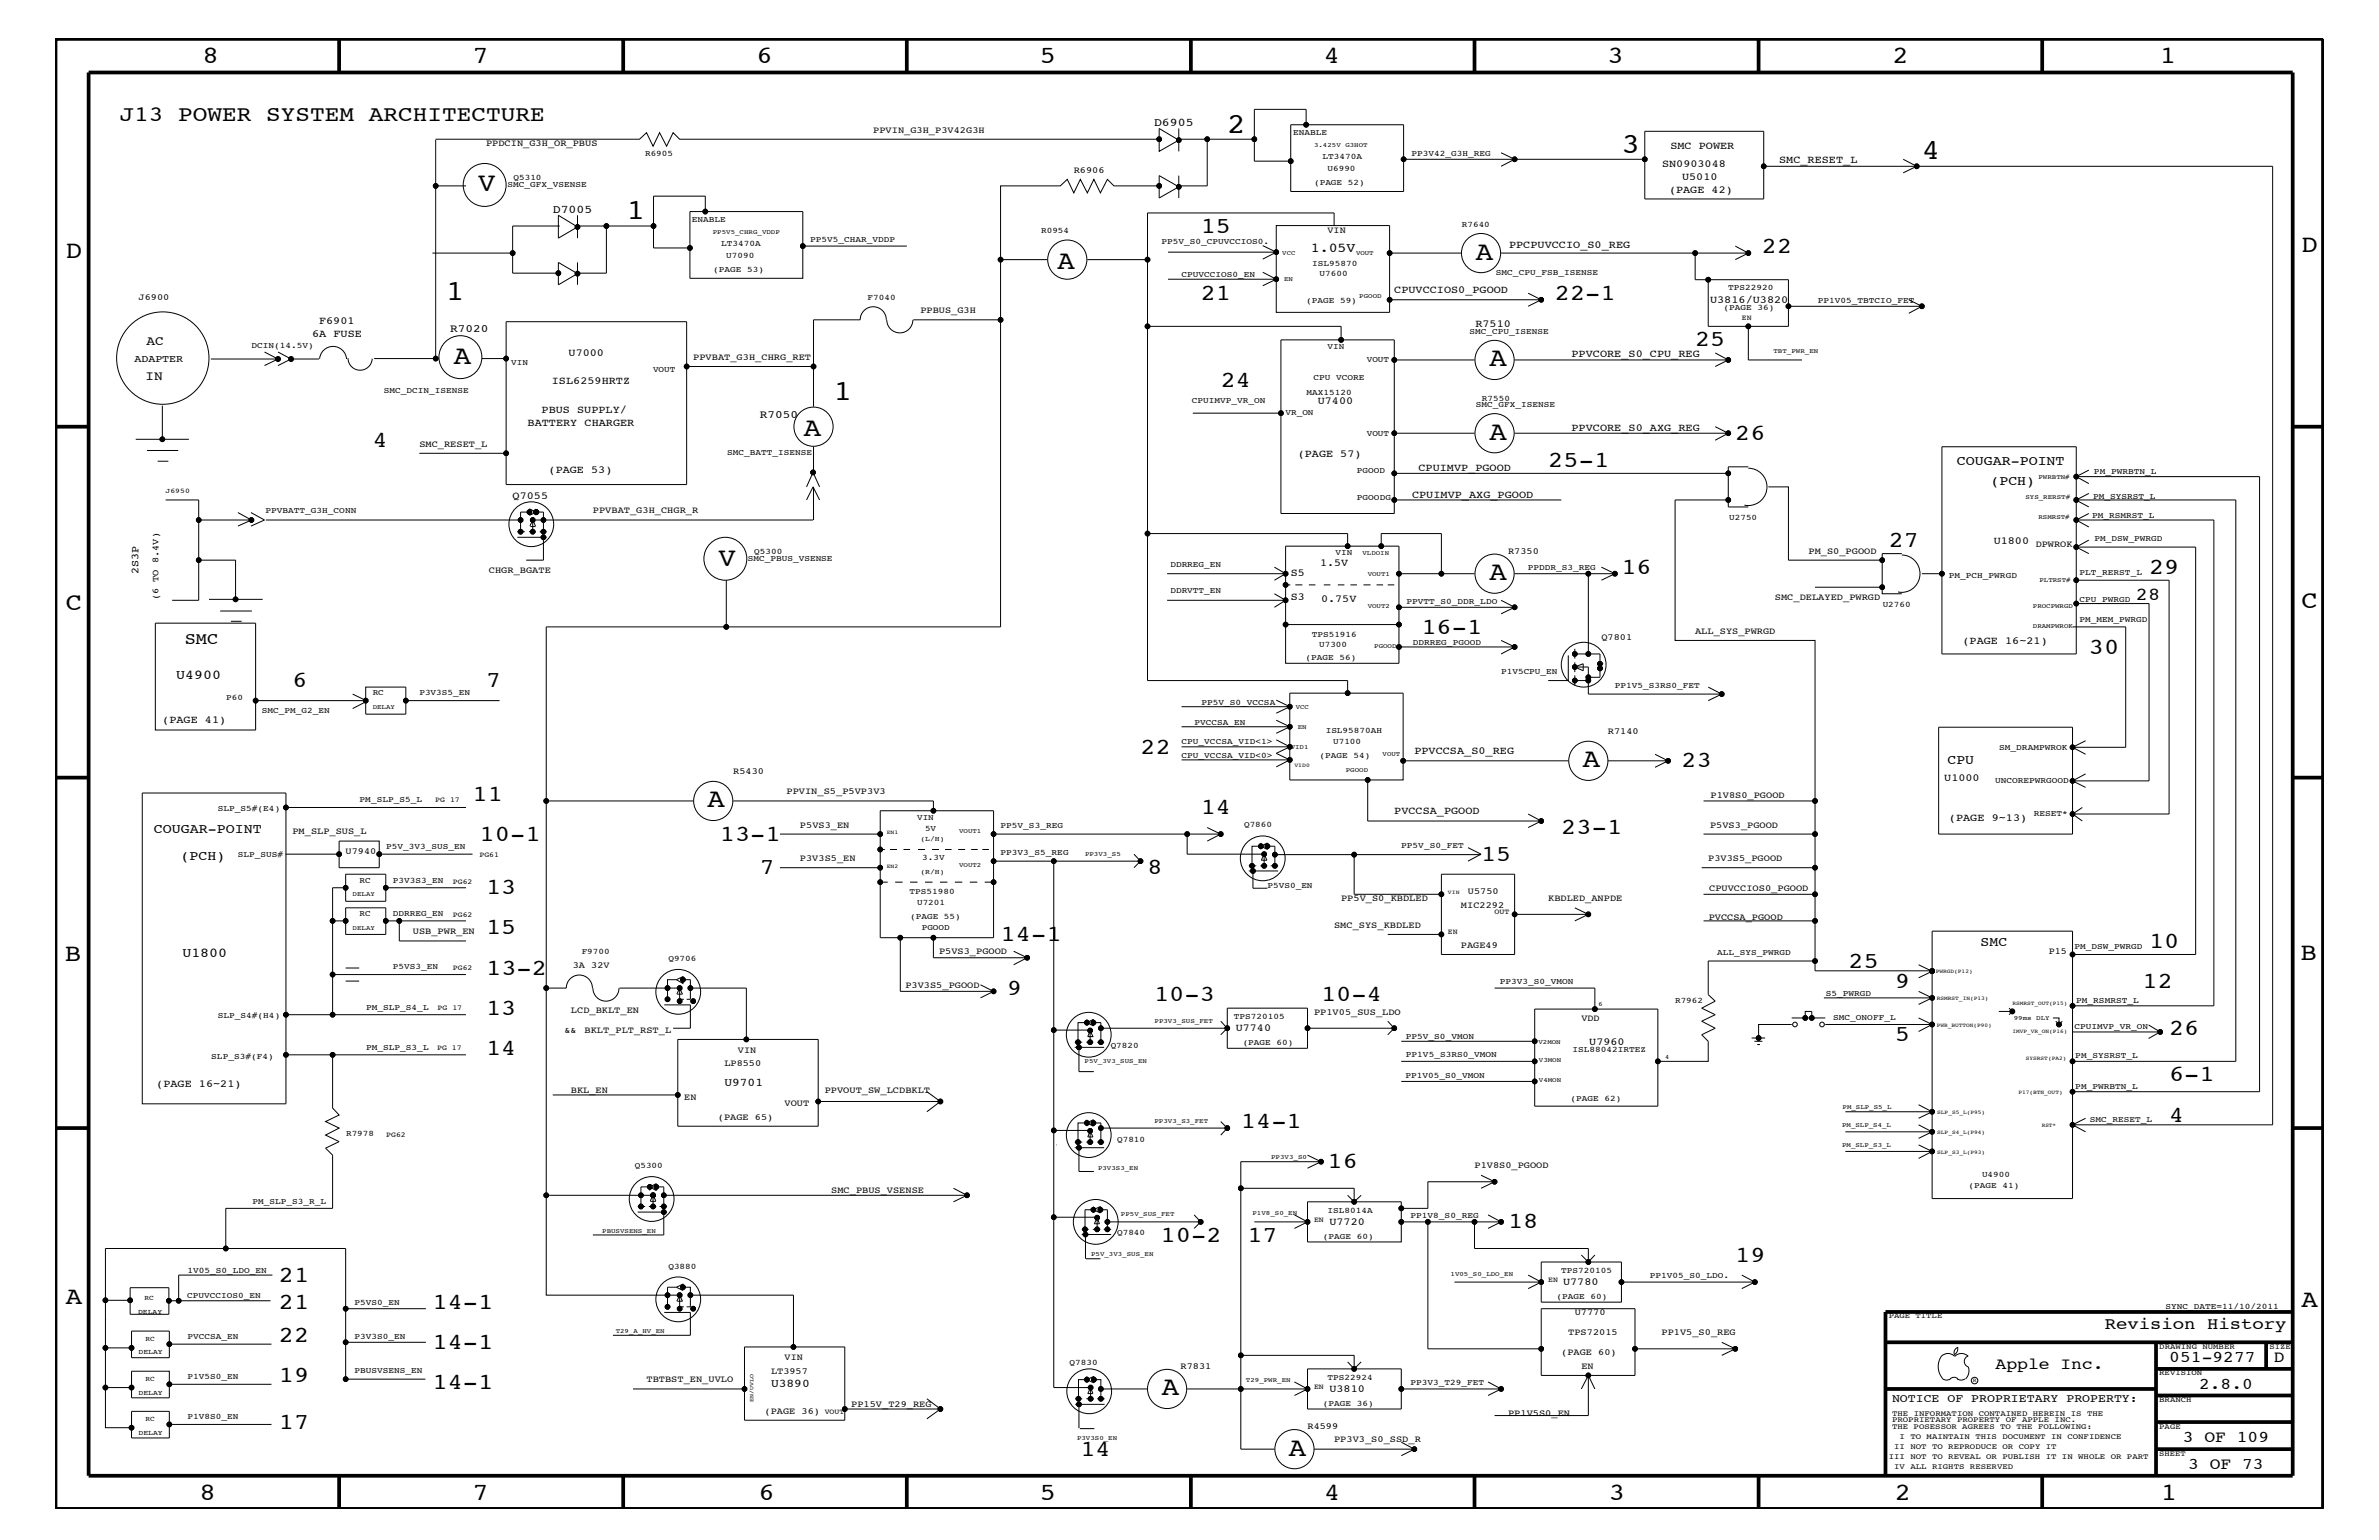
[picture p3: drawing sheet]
<svg xmlns="http://www.w3.org/2000/svg" width="432mm" height="279mm" viewBox="0 0 432 279" stroke-linecap="round" stroke-linejoin="round" font-family="sans-serif">
<defs><g id="words">
<g font-size="5.2">
<text x="222.8" y="24.1">2</text>
<text x="294.3" y="27.7">3</text>
<text x="348.8" y="28.9">4</text>
<text x="113.7" y="39.8">1</text>
<text x="80.9" y="54.4">1</text>
<text x="151.3" y="72.6">1</text>
</g>
<g font-size="4.8">
<text x="86.8" y="34.7">V</text>
<text x="267.9" y="47.1">A</text>
<text x="191.9" y="48.8">A</text>
<text x="82.4" y="66">A</text>
<text x="270.3" y="66.5">A</text>
<text x="145.9" y="79.1">A</text>
<text x="270.3" y="79.9">A</text>
<text x="130.4" y="102.6">V</text>
<text x="270.3" y="105.3">A</text>
<text x="287.3" y="139.2">A</text>
<text x="128.4" y="146.5">A</text>
<text x="210.9" y="253.2">A</text>
<text x="233.9" y="264.1">A</text>
</g>
<g font-size="4.5">
<text x="36.7" y="11.5">8</text>
<text x="85.8" y="11.5">7</text>
<text x="137.3" y="11.5">6</text>
<text x="188.7" y="11.5">5</text>
<text x="240.3" y="11.5">4</text>
<text x="291.8" y="11.5">3</text>
<text x="343.5" y="11.5">2</text>
<text x="392" y="11.5">1</text>
<text x="11.9" y="46.8">D</text>
<text x="417.7" y="45.7">D</text>
<text x="11.9" y="110.6">C</text>
<text x="417.7" y="110.3">C</text>
<text x="11.8" y="174.3">B</text>
<text x="417.6" y="174.2">B</text>
<text x="11.9" y="236.7">A</text>
<text x="417.7" y="237.1">A</text>
<text x="36.2" y="272.1">8</text>
<text x="85.8" y="272.1">7</text>
<text x="137.7" y="272.1">6</text>
<text x="188.7" y="272.1">5</text>
<text x="240.4" y="272.1">4</text>
<text x="292" y="272.1">3</text>
<text x="343.9" y="272.1">2</text>
<text x="392.2" y="272.1">1</text>
</g>
<g font-size="4.1">
<text x="217.9" y="42.3">15</text>
<text x="319.8" y="45.9">22</text>
<text x="217.9" y="54.4">21</text>
<text x="282.2" y="54.4">22-1</text>
<text x="307.7" y="62.9">25</text>
<text x="221.6" y="70.1">24</text>
<text x="67.6" y="81.1">4</text>
<text x="315" y="79.9">26</text>
<text x="281" y="84.7">25-1</text>
<text x="342.8" y="99.3">27</text>
<text x="294.3" y="104.1">16</text>
<text x="390.1" y="104.1">29</text>
<text x="258" y="115">16-1</text>
<text x="379.1" y="118.6">30</text>
<text x="53.1" y="124.7">6</text>
<text x="88.2" y="124.7">7</text>
<text x="207" y="136.8">22</text>
<text x="305.2" y="139.2">23</text>
<text x="85.8" y="145.3">11</text>
<text x="217.9" y="147.7">14</text>
<text x="87" y="152.6">10-1</text>
<text x="130.6" y="152.6">13-1</text>
<text x="283.4" y="151.3">23-1</text>
<text x="137.9" y="158.6">7</text>
<text x="208.3" y="158.6">8</text>
<text x="268.8" y="156.2">15</text>
<text x="88.2" y="162.2">13</text>
<text x="88.2" y="169.5">15</text>
<text x="181.6" y="170.7">14-1</text>
<text x="390.1" y="172">10</text>
<text x="88.2" y="176.8">13-2</text>
<text x="335.5" y="175.6">25</text>
<text x="344" y="179.3">9</text>
<text x="388.9" y="179.3">12</text>
<text x="88.2" y="184.1">13</text>
<text x="182.8" y="180.5">9</text>
<text x="209.5" y="181.6">10-3</text>
<text x="239.8" y="181.6">10-4</text>
<text x="88.2" y="191.4">14</text>
<text x="344" y="188.9">5</text>
<text x="393.7" y="187.7">26</text>
<text x="393.7" y="196.2">6-1</text>
<text x="393.7" y="203.5">4</text>
<text x="225.2" y="204.7">14-1</text>
<text x="241" y="211.9">16</text>
<text x="210.7" y="225.3">10-2</text>
<text x="226.4" y="225.3">17</text>
<text x="273.7" y="222.9">18</text>
<text x="50.6" y="232.6">21</text>
<text x="315" y="229">19</text>
<text x="50.6" y="237.4">21</text>
<text x="78.5" y="237.4">14-1</text>
<text x="50.6" y="243.5">22</text>
<text x="78.5" y="244.7">14-1</text>
<text x="50.6" y="250.7">19</text>
<text x="78.5" y="252">14-1</text>
<text x="50.6" y="259.3">17</text>
<text x="196.1" y="264.1">14</text>
</g>
<text font-size="4" x="21.7" y="21.9">J13 POWER SYSTEM ARCHITECTURE</text>
<text font-size="3.3" x="387.7" y="108.9">28</text>
<g font-size="3">
<text x="33.5" y="116.9">SMC</text>
<text x="382" y="241.1">Revision History</text>
<text x="362.2" y="248.4">Apple Inc.</text>
<text x="393.7" y="247.1">051-9277</text>
<text x="399.2" y="252">2.8.0</text>
<text x="412.7" y="247.1">D</text>
<text x="396.2" y="261.6">3 OF 109</text>
<text x="397.2" y="266.6">3 OF 73</text>
</g>
<g font-size="2.5">
<text x="237.9" y="45.7">1.05V</text>
<text x="355.2" y="84.4">COUGAR-POINT</text>
<text x="361.3" y="88.1">(PCH)</text>
<text x="32" y="123.2">U4900</text>
<text x="353.5" y="138.5">CPU</text>
<text x="27.9" y="151.2">COUGAR-POINT</text>
<text x="32.8" y="156">(PCH)</text>
<text x="33.1" y="173.7">U1800</text>
<text x="359.5" y="171.6">SMC</text>
</g>
<g font-size="2.4">
<text x="26.6" y="62.7">AC</text>
<text x="26.4" y="69">IN</text>
</g>
<g font-size="2.1">
<text x="209.5" y="22.9">D6905</text>
<text x="100.3" y="38.6">D7005</text>
<text x="131.5" y="197">U9701</text>
<text x="140" y="251.6">U3890</text>
<text x="343.4" y="254.4">NOTICE OF PROPRIETARY PROPERTY:</text>
</g>
<g font-size="2">
<text x="81.7" y="60.2">R7020</text>
<text x="137.9" y="75.9">R7050</text>
</g>
<g font-size="1.9">
<text x="303.2" y="27.1">SMC POWER</text>
<text x="322.9" y="29.5">SMC_RESET_L</text>
<text x="301.7" y="30.3">SN0903048</text>
<text x="302.9" y="35.1">(PAGE 42)</text>
<text x="305.3" y="32.7">U5010</text>
<text x="273.9" y="45">PPCPUVCCIO_S0_REG</text>
<text x="253.1" y="53.2">CPUVCCIOS0_PGOOD</text>
<text x="57.9" y="58.7">F6901</text>
<text x="267.8" y="59.3">R7510</text>
<text x="310.4" y="55">U3816/U3820</text>
<text x="24.4" y="65.7">ADAPTER</text>
<text x="56.6" y="61.2">6A FUSE</text>
<text x="103.2" y="64.6">U7000</text>
<text x="285.2" y="64.8">PPVCORE_S0_CPU_REG</text>
<text x="100.2" y="69.6">ISL6259HRTZ</text>
<text x="95.8" y="77.3">BATTERY CHARGER</text>
<text x="98.3" y="75">PBUS SUPPLY/</text>
<text x="239.2" y="73.3">U7400</text>
<text x="235.5" y="83">(PAGE 57)</text>
<text x="285.2" y="78.2">PPVCORE_S0_AXG_REG</text>
<text x="99.6" y="85.9">(PAGE 53)</text>
<text x="257.5" y="85.5">CPUIMVP_PGOOD</text>
<text x="93" y="90.6">Q7055</text>
<text x="256.3" y="90.4">CPUIMVP_AXG_PGOOD</text>
<text x="361.9" y="98.7">U1800</text>
<text x="25.1" y="104.1" transform="rotate(-90 25.1 104.1)">2S3P</text>
<text x="234.3" y="104.4">S5</text>
<text x="239.6" y="102.7">1.5V</text>
<text x="234.3" y="108.9">S3</text>
<text x="239.8" y="109.2">0.75V</text>
<text x="356.2" y="116.8">(PAGE 16~21)</text>
<text x="29.5" y="131.3">(PAGE 41)</text>
<text x="256.7" y="136.8">PPVCCSA_S0_REG</text>
<text x="352.9" y="141.8">U1000</text>
<text x="253.1" y="147.8">PVCCSA_PGOOD</text>
<text x="353.7" y="149">(PAGE 9~13)</text>
<text x="224.3" y="187.1">U7740</text>
<text x="288.5" y="189.7">U7960</text>
<text x="28.4" y="197.1">(PAGE 16~21)</text>
<text x="241.3" y="222.3">U7720</text>
<text x="283.7" y="233.2">U7780</text>
<text x="241.3" y="252.6">U3810</text>
</g>
<g font-size="1.7">
<text x="88.2" y="26.5">PPDCIN_G3H_OR_PBUS</text>
<text x="158.5" y="24.1">PPVIN_G3H_P3V42G3H</text>
<text x="194.9" y="31.4">R6906</text>
<text x="241" y="42.3">VIN</text>
<text x="25.1" y="54.4">J6900</text>
<text x="167" y="56.8">PPBUS_G3H</text>
<text x="125.8" y="65.3">PPVBAT_G3H_CHRG_RET</text>
<text x="76.1" y="81.1">SMC_RESET_L</text>
<text x="107.6" y="93.2">PPVBAT_G3H_CHGR_R</text>
<text x="273.7" y="100.4">R7350</text>
<text x="328.3" y="100.4">PM_S0_PGOOD</text>
<text x="369.5" y="99.3">DPWROK</text>
<text x="88.7" y="104">CHGR_BGATE</text>
<text x="28.8" y="108.9" transform="rotate(-90 28.8 108.9)">(6 TO 8.4V)</text>
<text x="322.2" y="108.9">SMC_DELAYED_PWRGD</text>
<text x="290.7" y="116.2">Q7801</text>
<text x="307.7" y="115">ALL_SYS_PWRGD</text>
<text x="291.8" y="133.2">R7140</text>
<text x="133.1" y="140.4">R5430</text>
<text x="142.7" y="144">PPVIN_S5_P5VP3V3</text>
<text x="310.5" y="144.7">P1V8S0_PGOOD</text>
<text x="53.1" y="151.3">PM_SLP_SUS_L</text>
<text x="62.7" y="155">U7940</text>
<text x="145.2" y="150.1">P5VS3_EN</text>
<text x="310.4" y="150.2">P5VS3_PGOOD</text>
<text x="145.2" y="156.2">P3V3S5_EN</text>
<text x="310" y="156.2">P3V3S5_PGOOD</text>
<text x="310.2" y="161.7">CPUVCCIOS0_PGOOD</text>
<text x="243.4" y="163.5">PP5V_S0_KBDLED</text>
<text x="265.2" y="164.7">MIC2292</text>
<text x="266.4" y="162.2">U5750</text>
<text x="281" y="163.5">KBDLED_ANPDE</text>
<text x="310.1" y="166.9">PVCCSA_PGOOD</text>
<text x="74.9" y="169.5">USB_PWR_EN</text>
<text x="170.4" y="173.1">P5VS3_PGOOD</text>
<text x="242.1" y="168.3">SMC_SYS_KBDLED</text>
<text x="265.2" y="172">PAGE49</text>
<text x="371.9" y="173.2">P15</text>
<text x="104" y="175.6">3A 32V</text>
<text x="164.3" y="179.2">P3V3S5_PGOOD</text>
<text x="103.6" y="183.8">LCD_BKLT_EN</text>
<text x="238.5" y="184.1">PP1V05_SUS_LDO</text>
<text x="287" y="185.3">VDD</text>
<text x="102.4" y="187.4">&amp;&amp;</text>
<text x="106.1" y="187.4">BKLT_PLT_RST_L</text>
<text x="133.9" y="191">VIN</text>
<text x="131.5" y="193.4">LP8550</text>
<text x="103.6" y="198.2">BKL_EN</text>
<text x="124.2" y="199.5">EN</text>
<text x="130.3" y="203.1">(PAGE 65)</text>
<text x="142.4" y="200.7">VOUT</text>
<text x="149.7" y="198.2">PPVOUT_SW_LCDBKLT</text>
<text x="267.6" y="211.9">P1V8S0_PGOOD</text>
<text x="150.9" y="216.4">SMC_PBUS_VSENSE</text>
<text x="285.8" y="238.6">U7770</text>
<text x="283.4" y="245.9">(PAGE 60)</text>
<text x="284.7" y="242.3">TPS72015</text>
<text x="301.6" y="242.3">PP1V5_S0_REG</text>
<text x="117.3" y="250.7">TBTBST_EN_UVLO</text>
<text x="140" y="249.2">LT3957</text>
<text x="142.4" y="246.7">VIN</text>
<text x="214.3" y="248.4">R7831</text>
<text x="287" y="248.4">EN</text>
<text x="138.8" y="256.5">(PAGE 36)</text>
<text x="154.5" y="255.2">PP15V_T29_REG</text>
<text x="273.7" y="256.8">PP1V5S0_EN</text>
<text x="237.3" y="259.3">R4599</text>
<text x="242.1" y="261.6">PP3V3_S0_SSD_R</text>
</g>
<g font-size="1.5">
<text x="117.1" y="28.2">R6905</text>
<text x="234.7" y="24.6">ENABLE</text>
<text x="240" y="28.8">LT3470A</text>
<text x="256.2" y="28.2">PP3V42_G3H_REG</text>
<text x="92.1" y="33.9">SMC_GFX_VSENSE</text>
<text x="93.2" y="32.6">Q5310</text>
<text x="238.5" y="33.6">(PAGE 52)</text>
<text x="241" y="31.1">U6990</text>
<text x="125.6" y="40.3">ENABLE</text>
<text x="265.3" y="41.2">R7640</text>
<text x="130.9" y="44.6">LT3470A</text>
<text x="131.8" y="46.8">U7090</text>
<text x="147.1" y="44">PP5V5_CHAR_VDDP</text>
<text x="189" y="42.4">R0954</text>
<text x="210.8" y="44.2">PP5V_S0_CPUVCCIOS0.</text>
<text x="129.5" y="49.3">(PAGE 53)</text>
<text x="214.5" y="50.2">CPUVCCIOS0_EN</text>
<text x="238.2" y="48.2">ISL95870</text>
<text x="239.5" y="50.2">U7600</text>
<text x="271.5" y="49.8">SMC_CPU_FSB_ISENSE</text>
<text x="313.7" y="52.7">TPS22920</text>
<text x="157.5" y="54.5">F7040</text>
<text x="237.1" y="55">(PAGE 59)</text>
<text x="312.8" y="56.2">(PAGE 36)</text>
<text x="329.9" y="54.9">PP1V05_TBTCIO_FET</text>
<text x="45.6" y="63.2">DCIN(14.5V)</text>
<text x="241" y="63.4">VIN</text>
<text x="248.1" y="65.7">VOUT</text>
<text x="266.7" y="60.6">SMC_CPU_ISENSE</text>
<text x="69.7" y="71.2">SMC_DCIN_ISENSE</text>
<text x="92.8" y="66.2">VIN</text>
<text x="118.5" y="67.5">VOUT</text>
<text x="237.2" y="71.7">MAX15120</text>
<text x="238.4" y="68.9">CPU VCORE</text>
<text x="216.3" y="73.1">CPUIMVP_VR_ON</text>
<text x="233.3" y="75.2">VR_ON</text>
<text x="267.9" y="73.9">SMC_GFX_ISENSE</text>
<text x="269" y="72.7">R7550</text>
<text x="132" y="82.5">SMC_BATT_ISENSE</text>
<text x="248.1" y="79.1">VOUT</text>
<text x="246.3" y="85.9">PGOOD</text>
<text x="380.1" y="86">PM_PWRBTN_L</text>
<text x="48.2" y="93.2">PPVBATT_G3H_CONN</text>
<text x="246.3" y="90.7">PGOODG</text>
<text x="313.9" y="94.4">U2750</text>
<text x="379.7" y="94">PM_RSMRST_L</text>
<text x="379.9" y="90.5">PM_SYSRST_L</text>
<text x="135.7" y="101.8">SMC_PBUS_VSENSE</text>
<text x="136.9" y="100.5">Q5300</text>
<text x="242.4" y="100.8">VIN</text>
<text x="380.2" y="98.2">PM_DSW_PWRGD</text>
<text x="212.4" y="107.6">DDRVTT_EN</text>
<text x="212.4" y="102.8">DDRREG_EN</text>
<text x="277.3" y="103.5">PPDDR_S3_REG</text>
<text x="353.7" y="104.9">PM_PCH_PWRGD</text>
<text x="377.4" y="104.3">PLT_RERST_L</text>
<text x="255.3" y="109.7">PPVTT_S0_DDR_LDO</text>
<text x="341.7" y="110.2">U2760</text>
<text x="377.4" y="112.8">PM_MEM_PWRGD</text>
<text x="377.4" y="109.2">CPU_PWRGD</text>
<text x="237" y="119.8">(PAGE 56)</text>
<text x="238.1" y="115.5">TPS51916</text>
<text x="239.4" y="117.4">U7300</text>
<text x="256.5" y="117">DDRREG_PGOOD</text>
<text x="272.5" y="122.4">P1V5CPU_EN</text>
<text x="293.1" y="124.8">PP1V5_S3RS0_FET</text>
<text x="41.1" y="127">P60</text>
<text x="47.5" y="129.4">SMC_PM_G2_EN</text>
<text x="67.6" y="126.2">RC</text>
<text x="76.1" y="126.2">P3V3S5_EN</text>
<text x="216.8" y="131.5">PVCCSA_EN</text>
<text x="218.1" y="127.9">PP5V_S0_VCCSA</text>
<text x="214.5" y="137.5">CPU_VCCSA_VID&lt;0&gt;</text>
<text x="214.5" y="135.1">CPU_VCCSA_VID&lt;1&gt;</text>
<text x="239.5" y="137.4">(PAGE 54)</text>
<text x="240.6" y="133">ISL95870AH</text>
<text x="242" y="135">U7100</text>
<text x="362.9" y="136">SM_DRAMPWROK</text>
<text x="362.1" y="142">UNCOREPWRGOOD</text>
<text x="39.5" y="147.1">SLP_S5#(E4)</text>
<text x="65.3" y="145.6">PM_SLP_S5_L</text>
<text x="166.5" y="148.8">VIN</text>
<text x="369.1" y="148.1">RESET*</text>
<text x="43.2" y="155.6">SLP_SUS#</text>
<text x="70.1" y="154.1">P5V_3V3_SUS_EN</text>
<text x="167.4" y="156">3.3V</text>
<text x="167.9" y="150.7">5V</text>
<text x="181.6" y="155.1">PP3V3_S5_REG</text>
<text x="181.6" y="150.2">PP5V_S3_REG</text>
<text x="225.8" y="150.1">Q7860</text>
<text x="254.3" y="153.9">PP5V_S0_FET</text>
<text x="65.3" y="160.1">RC</text>
<text x="71.3" y="160.1">P3V3S3_EN</text>
<text x="230" y="161.1">P5VS0_EN</text>
<text x="65.3" y="166.2">RC</text>
<text x="71.3" y="166.2">DDRREG_EN</text>
<text x="165.1" y="162.2">TPS51980</text>
<text x="165.2" y="166.7">(PAGE 55)</text>
<text x="166.5" y="164.2">U7201</text>
<text x="105.6" y="173.2">F9700</text>
<text x="167.3" y="168.7">PGOOD</text>
<text x="311.7" y="173.3">ALL_SYS_PWRGD</text>
<text x="376.5" y="172.2">PM_DSW_PWRGD</text>
<text x="71.3" y="175.9">P5VS3_EN</text>
<text x="121.3" y="174.4">Q9706</text>
<text x="272.2" y="178.5">PP3V3_S0_VMON</text>
<text x="39.5" y="184.7">SLP_S4#(H4)</text>
<text x="66.5" y="183.2">PM_SLP_S4_L</text>
<text x="223.9" y="184.9">TPS720105</text>
<text x="304" y="182">R7962</text>
<text x="331.4" y="180.6">S5_PWRGD</text>
<text x="332.7" y="185">SMC_ONOFF_L</text>
<text x="376.9" y="181.9">PM_RSMRST_L</text>
<text x="66.5" y="190.4">PM_SLP_S3_L</text>
<text x="201.6" y="190.2">Q7820</text>
<text x="225.6" y="189.6">(PAGE 60)</text>
<text x="255.2" y="188.6">PP5V_S0_VMON</text>
<text x="255.2" y="191.7">PP1V5_S3RS0_VMON</text>
<text x="285.4" y="190.9">ISL88042IRTEZ</text>
<text x="376.5" y="186.7">CPUIMVP_VR_ON</text>
<text x="376.7" y="191.9">PM_SYSRST_L</text>
<text x="38.4" y="192.1">SLP_S3#(F4)</text>
<text x="255.1" y="195.6">PP1V05_S0_VMON</text>
<text x="376.7" y="197.6">PM_PWRBTN_L</text>
<text x="285.1" y="199.8">(PAGE 62)</text>
<text x="379.3" y="203.5">SMC_RESET_L</text>
<text x="62.8" y="206.2">R7978</text>
<text x="202.8" y="207.1">Q7810</text>
<text x="115.2" y="211.9">Q5300</text>
<text x="357.3" y="215.6">(PAGE 41)</text>
<text x="359.7" y="213.6">U4900</text>
<text x="45.8" y="218.4">PM_SLP_S3_R_L</text>
<text x="241" y="220">ISL8014A</text>
<text x="256" y="220.9">PP1V8_S0_REG</text>
<text x="202.8" y="224.1">Q7840</text>
<text x="240.1" y="224.7">(PAGE 60)</text>
<text x="34" y="231">1V05_S0_LDO_EN</text>
<text x="121.3" y="230.2">Q3880</text>
<text x="283.4" y="230.9">TPS720105</text>
<text x="299.5" y="231.8">PP1V05_S0_LDO.</text>
<text x="34" y="235.6">CPUVCCIOS0_EN</text>
<text x="64.3" y="236.8">P5VS0_EN</text>
<text x="282.5" y="235.7">(PAGE 60)</text>
<text x="393" y="237.4">SYNC_DATE=11/10/2011</text>
<text x="34" y="242.9">PVCCSA_EN</text>
<text x="64.3" y="242.9">P3V3S0_EN</text>
<text x="34" y="250.2">P1V5S0_EN</text>
<text x="64.3" y="249">PBUSVSENS_EN</text>
<text x="194.1" y="247.6">Q7830</text>
<text x="241" y="250.3">TPS22924</text>
<text x="256" y="251.2">PP3V3_T29_FET</text>
<text x="34" y="257.5">P1V8S0_EN</text>
<text x="240.1" y="255">(PAGE 36)</text>
</g>
<g font-size="1.4">
<text x="316.1" y="58">EN</text>
<text x="79" y="145.6">PG 17</text>
<text x="87" y="155.5">PG61</text>
<text x="82.2" y="160.3">PG62</text>
<text x="82.2" y="166.4">PG62</text>
<text x="271.3" y="165.9">OUT</text>
<text x="262.8" y="169.5">EN</text>
<text x="82.2" y="176.1">PG62</text>
<text x="79.4" y="183.2">PG 17</text>
<text x="79.3" y="190.4">PG 17</text>
<text x="70.1" y="206.4">PG62</text>
<text x="238.5" y="221.7">EN</text>
<text x="281" y="232.6">EN</text>
<text x="342.8" y="239.2">PAGE TITLE</text>
<text x="391.9" y="244.7">DRAWING NUMBER</text>
<text x="411.9" y="244.7">SIZE</text>
<text x="238.5" y="252">EN</text>
<text x="391.9" y="249.5">REVISION</text>
<text x="149.7" y="256.5">VOUT</text>
<text x="343.4" y="256.8">THE INFORMATION CONTAINED HEREIN IS THE</text>
<text x="391.9" y="254.4">BRANCH</text>
<text x="343.4" y="258">PROPRIETARY PROPERTY OF APPLE INC.</text>
<text x="343.4" y="259.3">THE POSESSOR AGREES TO THE FOLLOWING:</text>
<text x="343.8" y="262.9">II NOT TO REPRODUCE OR COPY IT</text>
<text x="344.8" y="261.1">I TO MAINTAIN THIS DOCUMENT IN CONFIDENCE</text>
<text x="391.9" y="259.3">PAGE</text>
<text x="342.8" y="264.7">III NOT TO REVEAL OR PUBLISH IT IN WHOLE OR PART</text>
<text x="343.8" y="266.6">IV ALL RIGHTS RESERVED</text>
<text x="391.9" y="264.1">SHEET</text>
</g>
<g font-size="1.3">
<text x="30.1" y="89.5">J6950</text>
<text x="167" y="152.6">(L/H)</text>
<text x="167" y="158.6">(R/H)</text>
<text x="25.1" y="238.4">DELAY</text>
<text x="26.2" y="235.9">RC</text>
<text x="25.1" y="245.7">DELAY</text>
<text x="26.4" y="243.3">RC</text>
<text x="26.4" y="250.6">RC</text>
<text x="25.1" y="253">DELAY</text>
<text x="26.4" y="257.8">RC</text>
<text x="25.1" y="260.3">DELAY</text>
</g>
<g font-size="1.2">
<text x="238.5" y="26.7">3.425V G3HOT</text>
<text x="129.4" y="42.5">PP5V5_CHRG_VDDP</text>
<text x="232.7" y="46.3">VCC</text>
<text x="246.1" y="46.3">VOUT</text>
<text x="233.1" y="51">EN</text>
<text x="246.7" y="54">PGOOD</text>
<text x="321.9" y="64.1">TBT_PWR_EN</text>
<text x="370" y="86.9">PWRBTN#</text>
<text x="367.6" y="90.5">SYS_RERST#</text>
<text x="370" y="94.2">RSMRST#</text>
<text x="247.3" y="100.8">VLDOIN</text>
<text x="248.2" y="104.4">VOUT1</text>
<text x="370.2" y="105.5">PLTRST#</text>
<text x="248.2" y="110.3">VOUT2</text>
<text x="369" y="114">DRAMPWROK</text>
<text x="369" y="110.3">PROCPWRGD</text>
<text x="249.4" y="117.6">PGOOD</text>
<text x="67.6" y="128.6">DELAY</text>
<text x="235.2" y="128.7">VCC</text>
<text x="234.3" y="135.8">VID1</text>
<text x="235.5" y="132.2">EN</text>
<text x="251" y="137.2">VOUT</text>
<text x="244.3" y="140.1">PGOOD</text>
<text x="174.1" y="151.1">VOUT1</text>
<text x="196.9" y="155.2">PP3V3_S5</text>
<text x="174.1" y="157.3">VOUT2</text>
<text x="64" y="162.6">DELAY</text>
<text x="64" y="168.7">DELAY</text>
<text x="209.6" y="185.5">PP3V3_SUS_FET</text>
<text x="290.2" y="182.6">6</text>
<text x="365.5" y="185">99ms DLY</text>
<text x="279.2" y="189.3">V2MON</text>
<text x="196.9" y="192.8">P5V_3V3_SUS_EN</text>
<text x="279.3" y="192.6">V3MON</text>
<text x="279.3" y="196.3">V4MON</text>
<text x="302.3" y="192.2">4</text>
<text x="209.5" y="203.7">PP3V3_S3_FET</text>
<text x="334.4" y="201.2">PM_SLP_S5_L</text>
<text x="334.3" y="208.1">PM_SLP_S3_L</text>
<text x="334.3" y="204.4">PM_SLP_S4_L</text>
<text x="199.3" y="212.2">P3V3S3_EN</text>
<text x="230.7" y="210.3">PP3V3_S0</text>
<text x="203.5" y="220.7">PP5V_SUS_FET</text>
<text x="227.3" y="220.5">P1V8_S0_EN</text>
<text x="109.3" y="223.7">PBUSVSENS_EN</text>
<text x="198" y="228">P5V_3V3_SUS_EN</text>
<text x="263.3" y="231.4">1V05_S0_LDO_EN</text>
<text x="111.8" y="241.9">T29_A_HV_EN</text>
<text x="226.1" y="250.8">T29_PWR_EN</text>
<text x="195.5" y="261.2">P3V3S0_EN</text>
</g>
<g font-size="1">
<text x="234.9" y="139.2">VID0</text>
<text x="161" y="151.3">EN1</text>
<text x="161" y="157.4">EN2</text>
<text x="262.8" y="162.2">VIN</text>
<text x="351.4" y="176.6">PWRGD(P12)</text>
<text x="351.5" y="181.4">RSMRST_IN(P13)</text>
<text x="365.3" y="182.4">RSMRST_OUT(P15)</text>
<text x="351.5" y="186.3">PWR_BUTTON(P90)</text>
<text x="365.3" y="187.5">IMVP_VR_ON(P16)</text>
<text x="367.7" y="192.3">SYSRST(PA2)</text>
<text x="351.6" y="202.1">SLP_S5_L(P95)</text>
<text x="366.4" y="198.4">P17(BTN_OUT)</text>
<text x="351.6" y="209.4">SLP_S3_L(P93)</text>
<text x="351.6" y="205.8">SLP_S4_L(P94)</text>
<text x="370.6" y="204.4">RST*</text>
<text x="358.1" y="250.7">R</text>
<text x="136.7" y="254.4" transform="rotate(-90 136.7 254.4)">EN/UVLO</text>
</g>
</g></defs>
<g fill="none" stroke="#000" stroke-width=".68" stroke-linecap="butt">
<path d="M10.1 7.1h411.5v266.7h-411.5zM16.1 13.2h400v254.5h-400zM61.6 7.1v6.1M113.1 7.1v6.1M164.6 7.1v6.1M216.2 7.1v6.1M267.6 7.1v6.1M319.2 7.1v6.1M370.7 7.1v6.1M10.1 77.4h6M416.1 77.4h5.5M10.1 141.1h6"/>
<path d="M416.1 141.1h5.5M10.1 204.7h6M416.1 204.7h5.5M416.1 238h-73.9v29.7M342.2 243.5h73.9M342.2 252h49.1M391.3 248.4h24.8M391.3 243.5v24.2M391.3 258h24.8M391.3 253.2h24.8M411.3 243.5v4.9M61.6 267.7v6.1"/>
<path d="M113.1 267.7v6.1M164.6 267.7v6.1M216.2 268v5.8M267.6 267.7v6.1M319.2 267.7v6.1M370.7 267.7v6.1M391.3 262.9h24.8"/>
</g>
<g fill="none" stroke="#000" stroke-width=".18">
<path d="M79.1 25.3h37l1.2-1.2 1.2 2.4 1.2-2.4 1.3 2.4 1.2-2.4 1.2 1.2h87v2.2l3.6-2.1v2.1M79.1 25.3v39.8M79.1 33.7h5.5M104.8 39.1v2.1l-3.5 2v-4.1l3.5 2.1v2M125.2 38.4h20.5v12.1h-20.5zM128 38.4v-2.8h-9.4v9.4h6.6M210.4 33.7v2.2l3.6-2-3.6-2v1.8h-8.2l-1.2-1.2-1.3 2.5-1.2-2.5-1.1 2.5-1.3-2.5-1.2 2.5-1.2-2.5-1.3 1.2h-10.8v13.4M214 23.3v2.1l-3.6-2.1v2M214 31.9v4M214.3 25.3h4.8v8.4h-4.8M227.7 25.3v3.9h6.6M237.1 22.6v-2.8h-9.4v5.5h-8.6"/>
<path d="M254.8 28.9v5.8h-20.5v-12.1h20.5v6.3h43.7M272.5 27.7l2.4 1.2-2.4 1.3M298.5 23.8h21.6v12.3h-21.6zM320.1 30.2h92.4v173.9h-36.3M345.4 28.9l2.5 1.3-2.5 1.2M78.5 45.9h14.5M101.3 47.6l3.5 2-3.5 2.1zM101.6 41h-8.6v8.6h8.3M104.8 47.6v4.1M105.2 41h13.4M110.1 41v8.6h-4.9M145.7 44.6h18.9"/>
<path d="M160.9 58a2.37 2.37 0 0 0-2.4-2.3 2.37 2.37 0 0 0-2.4 2.3h-8.4v8.5M161 58a2.37 2.37 0 0 0 2.3 2.4 2.37 2.37 0 0 0 2.4-2.4M165.8 58h15.8v55.7h-49.8v-8.4M190.1 47.1h-8.5v10.9M197.4 47.1h10.9M208.3 47.1v12.1h35.1v2.5M208.3 59.2v37.6h36.3v2.3M212 45.7h19.6M212 50.7h19.6M229.2 44.6l2.4 1.1-2.4 1.3M231.6 50.7v6h20.6v-2.3M231.6 50.7l-2.4 1.1"/>
<path d="M242.1 41v-2.4h-33.8v8.5M252.2 45.9v8.5h27.5M265.2 45.9h-13v-5h-20.6v9.8l-2.4-1.3M272.5 45.9h35.2v4.8h2.3M277.4 53.2l2.3 1.2M279.7 54.4l-2.3 1.2M307.7 45.9h9.6M315 44.6l2.3 1.3M317.3 59.2v6.1h9.8M317.3 45.9l-2.3 1.2M324.5 55.6l.1 3.6h-14.6v-8.5h14.6v4.9h24.2M346.5 54.4l2.3 1.2"/>
<path d="M348.8 55.6l-2.3 1.2M24.6 79.7h9.7M29.5 73.6v6.1M38.3 65.1h12.2M48 63.9l2.5 1.2M50.5 65.1l-2.5 1.2M50.5 63.9l2.3 1.2-2.3 1.2M52.7 65.1h5.2M58 65.1a2.46 2.46 0 0 1 2.5-2.2 2.46 2.46 0 0 1 2.4 2.2M63.2 65a2.2 2.2 0 0 0 2.1 2.2 2.2 2.2 0 0 0 2.3-2.1M67.9 65.1h11.7M87.5 65.1h4.4v17.1"/>
<path d="M91.9 65.1v-6.7h32.7v8.1h23.1v7.3M124.6 66.5v21.4h-32.7v-5.7M216.5 75h16M253.1 65.3h14.5M253.1 78.6v-16.9h-20.6v31.5h20.6v-2.5M267.6 78.6h-14.5v7.3M274.9 78.6h38.8M274.9 65.3h38.8M311.3 77.4l2.4 1.2M311.3 64l2.4 1.3M313.7 78.6l-2.4 1.3M313.7 65.3l-2.4 1.2"/>
<path d="M26.7 81.7h5.6M28.6 83.7h2M30.1 90.7h6v18.2h-4.9M36.1 94.3h9.5M43.2 93l2.4 1.3M45.6 93l2.4 1.3-2.4 1.1M45.6 94.3l-2.4 1.1M48.3 94.3h46.2M76.1 82.2h15.8M93.9 97.5h4.7v4.1h-3.1M94.5 94.3v2.2h-.6M94.5 96.5h.8"/>
<path d="M96 96.5h1.3M96.1 92.9v.6l1.3-.6M96.2 95.4l.5-1.1v2.2M96.3 95.5h.9M97.3 93.5v-.6h1.3v1.4h-1.9l.5 1.1M97.3 92.3v.6l-1.2-.6v.6h-1.6v1.4M98 96.5h1.2M98.6 97.5h.6M146.4 88.3l1.2-2.6 1.2 2.6M146.4 90.7l1.2-2.4 1.2 2.4M147.6 94.3h-49v2.2M147.7 81.1v4.6"/>
<path d="M147.7 88.3v6M208.3 96.8v26.7h36.3v2.3M250.7 99.1v-2.3h10.9v7.3M253.1 90.7h30.3M313.7 90.7h-9.7v25.5h25.4v29.1M313.7 85.9h-60.6v4.8M317.3 84.9a3.4 3.4 0 0 1 3.4 3.8 3.4 3.4 0 0 1-4.1 2.9M317.3 84.7h-3.6v7.3h3.6M321 88.3h3.6v13.3h17M376.8 90.7l2.3 1.3M376.9 94.3v5l2.2-1.3M376.9 99.3h21.6v73.9h-22.3v9.3"/>
<path d="M376.9 94.3h24.9v88.2h-25.6M376.9 86.5l2.2 1.2M376.9 86.5h33.2v111.6h-33.9M376.9 86.5v7.8M376.9 94.3l2.2 1.3M379.1 85.3l-2.2 1.2v-5.4h-24.4v37.5h24.4v-13.3M379.1 89.5l-2.2 1.2h28.9v101.9h-29.6M379.1 93.2l-2.2 1.1M28.2 113.1h18.2v19.3h-18.2zM36.1 101.6h6.7v7.1M37.9 108.7h9.8M40 110.9h5.7"/>
<path d="M41.9 112.7h2M131.8 113.7h-32.7v65.6M211.8 104.1h21.5M211.8 108.9h21.5M231.3 102.9l2 1.2M233.3 106.1v2.8l-2-1.2M233.3 113.3v7h20.6v-2.9M233.3 106.1h.9M233.3 104.1l-2 1.2M233.3 108.9v4.4M233.3 108.9l-2 1.3M235.1 106.1h1.3"/>
<path d="M237.6 106.1h1.2M240.3 106.1h1.2M242.8 106.1h1.2M245.1 106.1h1.2M247.5 106.1h1.3M249.9 106.1h1.1M251.9 106.1h1.2M253.9 104.1v6.1h21M253.9 110.2v3.1h-20.6M253.9 113.3v4.1h21M253.9 104.1h13.7M253.9 104.1v-5h-20.6v7"/>
<path d="M272.5 108.9l2.4 1.3-2.4 1.2M272.5 116.2l2.4 1.2M274.9 104.1h13.4v14.5M274.9 117.4l-2.4 1.2M284.6 118.9v4.6h-3.6M285.8 117.7v1.8M285.8 118.6h4.6v1.8M288.3 104.1h4.8M290.7 102.9l2.4 1.2M293.1 104.1l-2.4 1.2M341.6 101.6v4.9h-12.2M341.6 106.5v1.2h3.6"/>
<path d="M345.2 100.7a3.4 3.4 0 0 1 3.3 3.7 3.4 3.4 0 0 1-4 3M345.2 100.4h-3.6v1.2M348.8 104.1h3.7M376.2 113.7h9.6v21.9h-9.6M376.9 109.5h13.2v32.2h-13.9M376.9 105.3h16.8v42.4h-17.5M379.1 100.4l-2.2-1.1v6M46.4 127.1h20v2.5h7.3v-4.9h-7.3v2.4M64 125.9l2.5 1.2M66.5 127.3l-2.5 1.3M73.7 127.1h17M214.5 137.9h19.6"/>
<path d="M214.5 135.5h19.6M214.5 131.9h19.6M214.5 128.2h19.6M231.6 127l2.5 1.2-2.5 1.2M231.6 134.2l2.5 1.3M231.6 130.7l2.5 1.2M234.1 135.5l-2.5 1.2 2.5 1.2v3.6h14.1v7.5h31.5M234.1 137.9l-2.5 1.2M234.1 137.9v-12.1h20.6v12.2M234.1 131.9l-2.5 1.1M284.6 138h-29.9v3.5h-6.5M285.8 121h2.5v4.9h24.2"/>
<path d="M285.8 121l1.6-.6v1.3zM285.8 120.2v1.7M285.8 122.5v1.9M285.8 123.5h2.5M289.9 120.4h.5l.5 .9h-.9l.4-.9M290.4 121.3v1.6h-2.1M290.4 120.4h.6M291.8 138h11M300.4 136.8l2.4 1.2M302.8 138l-2.4 1.2M310 124.7l2.5 1.2M312.5 125.9l-2.5 1.2"/>
<path d="M376.2 135.6l2.3 1.2M376.2 135.6v6.1M378.5 134.4l-2.3 1.2v-3.7h-24.3v19.4h24.3v-3.6l1.8 1.3M51.8 155h9.8M51.9 146.5v37.6M61.6 152.6h7.2v4.8h-7.2zM68.8 155h17M84.6 146.5h-32.7v-2.6h-26.1v56.4h26.1v-8.9M99.1 145.3h26.7M133.1 145.3h36.3v1.8h-9.6v23h20.5v-23h-10.9M141.6 157.4h18.2M141.6 151.3h18.2"/>
<path d="M159.8 154.1h.8M161.5 154.1h1.3M164 154.1h1.2M166.6 154.1h1.3M169.2 154.1h1.2M171.5 154.1h1.2M173.9 154.1h1.3M176.3 154.1h1.2M178.3 154.1h1.2M180.3 151.3h41.3M180.3 156.2h26.7M191.3 156.2v30.7h6.5v.2"/>
<path d="M205.8 155l1.2 1.2M207 156.2l-1.2 1.2M215.5 151.3v3.7h13.9v2.1M219.1 150.1l2.5 1.2-2.5 1.3M226.7 157.1h.5M226.7 158h5.3M227.4 158v3.1h2.6M228.8 157.1h1.2M228.9 152.9v.6l1.1 .6v-.6h1.4v3.6M228.9 153.5v.6M229.4 155l.6 1.1h-1.1zM230 153.5v-.6l-1.1 .6h-1.7v3.6h.8"/>
<path d="M230.6 157.1h1.4M231.4 155.1h37.4M245.8 155.1v7.1h15.8M266.4 153.8l2.4 1.2-2.4 1.2M277.4 147.7l2.3 1.3M279.7 149l-2.3 1.1M308.9 157.4h20.5v4.8M309.2 151.3h20.2v6.1M309.2 145.3h20.2v6M376.2 141.7v6l1.8-1.2M378.5 140.4l-2.3 1.3 2.3 1.2M60.4 167.1h2.3"/>
<path d="M60.4 176.8h24.2M62.7 161.1v2.4h7.3v-4.9h-7.3v2.5h-2.3v23M62.7 175.6h2.5M62.7 178h2.5M62.7 164.7h7.3v4.8h-7.3zM70 161.1h14.6M70 167.1h14.6M72.5 167.1v3.6h12.1M107.5 179.3a2.37 2.37 0 0 0-2.3-2.4 2.37 2.37 0 0 0-2.4 2.4h-3.7v37.6M107.6 179.3a2.37 2.37 0 0 0 2.4 2.3 2.37 2.37 0 0 0 2.4-2.3M112.4 179.3h8.6M121.2 179.3v2"/>
<path d="M123.4 179.3v2h.7M123.4 179.3l-.5 1.1M123.4 179.3l.5 1.1h-1M124 177.2v1.2l-1.2-.7h-1.6v1.6h2.2M124 177.7h1.3v3.6h-.7M124 177.2l-1.2 .5M125.3 179.3h10.2v9.3h-12.5v15.7h25.5v-4.5M163.4 170.1v9.8h16.9M169.4 170.1v3.7h17M178 178.7l2.3 1.2M180.3 179.9l-2.3 1.1M184 172.6l2.4 1.2-2.4 1.2"/>
<path d="M271.3 179.3h18.2v3.8h-10.9v17.6h22.3v-17.6h-11.4M274.9 165.9v-7.3h-13.3v10.9M285.8 164.7l2.5 1.2M288.3 165.9h-13.4v7.3h-13.3v-3.7h-9.7M288.3 165.9l-2.5 1.2M309.2 167.1h20.2v7.3M309.2 162.2h20.2v4.9M348.2 175l2.5 1.2v4.8M348.2 179.9l2.5 1.1M350.7 176.1h-21.3v-1.7h-19.4v6.1l1.3 1.1-2.4 1.3 2.4 1.2-2.4 1.2 2.4 1.2-2.4 1.2 1.1 1.2v3.7h-9.1M376.2 173.2v-4.3h-25.5v7.3l-2.5 1.2M51.9 184.1v7.3h32.7"/>
<path d="M51.9 184.1h32.7M60.4 191.4v9.6l1.2 1.3-2.5 1.2 2.5 1.2-2.5 1.2 2.5 1.2-2.5 1.2 1.3 1.3v9.6h-19.4v7.3M100.3 198.7h22.7M120.6 182.3h4.7v4.2h-3.1M121 181.3h.7M135.5 188.6h13v11.2h22.2M168.2 198.1l2.5 1.7M170.7 199.8l-2.5 1.9M191.3 186.9v18.2h6.5v.2M195.1 189.1h1.3M195.1 190h5.3M195.8 190v4.4h2.7"/>
<path d="M197.2 189.1h1.3M197.3 186.1v-.6h-1.6v3.6M197.3 184.9v.6l1.2 .6v-1.2l-1.2 .6M197.9 187l.5 1.1h-1zM197.9 187v2.1M198.5 185.5h1.3v3.6M199.1 189.1h1.3M199.8 186.5h23l-1.2 1.2M221.6 185.3l1.2 1.2M222.8 182.9h14.5v7.3h-14.5zM251.9 185.3l1.2 1.2h-15.8M253.1 186.5l-1.2 1.2"/>
<path d="M254.3 188.9h24.3M254.3 192.6h24.3M254.3 196.2h24.3M318.4 188.9h1.5M318.9 189.5h.5M319.2 188.3h1.2M325.2 185.9h-6v2.4h-1.3M325.2 184.7h3.6v-1.2h-1.1v1.2M328.8 184.7h2.5M331 181h19.7v4.9M331.3 185.9h19.4M348.2 184.7l2.5 1.2"/>
<path d="M350.7 185.9v15.8M350.7 185.9l-2.5 1.2M350.7 181l-2.5 1.2M362.8 183.5h2.5M364.7 182.9l.6 .6-.6 .6M372.6 184.7h1.1v1.2M373.1 185.3l.6 .6 .6-.6M376.2 187.2h15.9M376.2 182.5v21.6M390 186l2.1 1.2M392.1 187.2l-2.1 1.2M115.7 219.9h5.4"/>
<path d="M115.7 218.9h1.4M116.1 216.9h-17v18.1h21.9M116.3 216.9v2M117.8 218.9h1.3M117.9 215.3l1.2-.6v.6h1.4v1.6M117.9 215.3h-1.6v1.6h2.2l-.5 1M117.9 215.3l1.2 .7v-.7M117.9 215.3v.7M118 218h1M118.5 216.9l.5 1M118.5 216.9v2M118.6 216.8l-.1 .1"/>
<path d="M119.7 218.9h1.4M120.5 219.9v4.2h-12.9M173.1 215.6l2.4 1.3-2.4 1.1M175.5 216.9h-55v2M191.3 205.1v15.7h7.8v.3M191.8 207.7h.1M195.1 208.2h5.3M195.7 207.2h.7M195.8 208.2v4.3h2.7M197.2 207.2h1.3M197.3 204.3v-.6h-1.6v3.5h-.6M197.3 203.1v.6l1.2 .6v-1.2l-1.2 .6"/>
<path d="M197.9 205.2v2M197.9 205.2l.5 1.1h-1zM198.5 218.9v.6h-1.6v3.5M198.5 219.5v.6M198.5 203.7h1.3v3.5M198.5 219.5l1.2-.6v1.2zM199.1 207.2h1.3M199.7 219.5h1.3v3.5M221.6 203.5l1.2 1.2h-23M222.8 204.7l-1.2 1.2M225.2 215.6h20.6v2.4M237.3 209.6l2.5 1.2"/>
<path d="M239.8 210.8l-2.5 1.1M239.8 210.8h-14.6v41.2h12.1M244.6 216.9l1.2 1.1h8.5v1.2M245.8 218h-8.5v3.7M247.1 216.9l-1.3 1.1M268.8 213.2l2.5 1.2M271.3 214.4h-12.1v4.8h-4.9v2.5M271.3 214.4l-2.5 1.2M334.9 201.7h15.8v3.6M334.9 205.3h15.8M348.2 207.7l2.5 1.2M348.2 204.1l2.5 1.2"/>
<path d="M348.2 200.4l2.5 1.3M350.7 208.9l-2.5 1.3M350.7 205.3l-2.5 1.2M350.7 205.3v3.6M350.7 201.7l-2.5 1.2M376.2 204.1l2.3 1.2M378.5 202.9l-2.3 1.2v13.4h-25.5v-8.6h-15.8M19.1 239.5v5h4.8M19.1 235.9v3.6M19.2 239.4l-.1 .1M23.6 235.9h-4.5v-9.4h43.6v10.9M23.6 233.6h7v4.8h-7z"/>
<path d="M30.6 236h18.5M49.4 231.3h-17v4.7M77.3 237.4h-14.6v6.1M120.6 238.1h4.7v4.2h-14M121 237.1h.7M121.2 235v2.1M122.8 233.5h-1.6v1.5h2.2l-.5 1.1M122.8 233.5l1.2 .6v-.6M122.9 236.1h1l-.5-1.1v2.1h.7M124 232.9v.6h1.3v1.5M124 232.9l-1.2 .6M124.6 237.1h.7v-2.1h18.7v9.4"/>
<path d="M191.3 220.8v30.9h6.7v2.1h.5M196.3 224h.7v4.4M196.3 223h1.3M197 224h4.7M197.1 228.4h2.6M199.1 220.9l.5 1.1h-1zM199.1 220.9v2.1h-.7M199.1 223h.6M200.3 223h1.4M216.7 220.4l1.2 1.3h-16.9M217.9 221.7l-1.2 1.2M227.7 221.7h9.6v3.6h17v-3.6h4.9"/>
<path d="M235 220.4l2.3 1.3-2.3 1.2M259.2 221.7v23h20.5v-7.3h17.1v7.3M259.2 221.7h8.4M264 232.6h15.7v3.6h14.6v-3.6h24.2M270.1 220.4l2.4 1.3-2.4 1.2M272.5 221.7h-4.9v4.8h20.7v2.5M277.4 231.3l2.3 1.3M279.7 232.6l-2.3 1.2M287 227.7l1.3 1.3h6v3.6M288.3 229h-8.6v3.6M289.5 227.7l-1.2 1.3M316.1 231.3l2.4 1.3-2.4 1.2"/>
<path d="M19.1 244.5v7.2h4.8M19.1 251.7v7.3h4.8v-2.9h6.8v4.8h-6.8v-1.9M23.9 248.8h6.8v4.8h-6.8zM23.9 241.5h6.8v4.8h-6.8zM30.7 243.9h18.6M30.7 251.1h18.6M30.7 258.4h18.6M62.8 250.1l-.1 .1M77.3 243.5h-14.6v6.7h14.5M114.9 252h20.2v5.7h18.2v-13.3h-18.2v7.6M153.3 255.6h17.4M168.2 253.8l2.5 1.8-2.5 1.8"/>
<path d="M195.2 254.8h5.3M195.7 253.8h.7M195.8 254.8v4.3M196 259.2h2.6M197.2 253.8h.8M197.3 250.9v-.6h-1.6v3.5h-.5M197.3 249.7v.6l1.2 .6v-.6M197.3 250.3l1.2-.6v.6h1.3v1.7h8.5M198 251.7l.4 1.1h-1zM199.1 253.8h1.4M199.8 252v1.8M215.5 252h9.7v10.9h6.1"/>
<path d="M225.2 245.9h20.6v2.5l-1.2-1.3M235 250.7l2.3 1.3v-3.6h17v3.6M237.3 252v3.6h17v-3.6h18.2M237.3 252l-2.3 1.2M247.1 247.1l-1.3 1.3M270.1 250.7l2.4 1.3-2.4 1.2M279.7 244.7v4.8h8.6M288.3 249.5v7.3h-17M288.3 249.5l1.2 2.5M312.5 243.5l2.5 1.2M315 244.7h-18.2v4.8h-8.5l-1.3 2.5M315 244.7l-2.5 1.2"/>
<path d="M352.3 246.1a1.72 1.72 0 0 1 2.5 0 1.69 1.69 0 0 1 2.4 0M352.4 246a3.2 3.2 0 0 0 .4 4.3l.8 .1 .4-.2M354 250.2l.7-.3 .7 .3M355.2 250.2l.7 .2 .7-.2M355.3 244.4v.3a1.18 1.18 0 0 1-.6 1.1M355.4 244.4a.99 .99 0 0 0-.6 1.4M357.2 246a1.04 1.04 0 0 0-.7 1 1.04 1.04 0 0 0 .7 1M357.3 248l.1 .7a2.11 2.11 0 0 1-.6 1.5M238.5 262.9h18.2M254.3 261.6l2.4 1.3M256.7 262.9l-2.4 1.2"/>
<circle cx="79.1" cy="33.7" r=".42"/>
<circle cx="88" cy="33.6" r="3.9"/>
<circle cx="128" cy="38.4" r=".42"/>
<circle cx="210.4" cy="33.7" r=".42"/>
<circle cx="210.4" cy="25.3" r=".42"/>
<circle cx="214" cy="25.4" r=".42"/>
<circle cx="214" cy="33.9" r=".42"/>
<circle cx="219.1" cy="25.3" r=".42"/>
<circle cx="227.7" cy="25.3" r=".42"/>
<circle cx="234.3" cy="29.2" r=".42"/>
<circle cx="237.1" cy="22.6" r=".42"/>
<circle cx="254.8" cy="28.9" r=".42"/>
<circle cx="274.9" cy="28.9" r=".42"/>
<circle cx="298.5" cy="28.9" r=".42"/>
<circle cx="320.1" cy="30.2" r=".42"/>
<circle cx="347.9" cy="30.2" r=".42"/>
<circle cx="93" cy="45.9" r=".42"/>
<circle cx="101.3" cy="49.6" r=".42"/>
<circle cx="104.8" cy="49.6" r=".42"/>
<circle cx="104.8" cy="41.2" r=".42"/>
<circle cx="110.1" cy="41" r=".42"/>
<circle cx="118.6" cy="41" r=".42"/>
<circle cx="125.2" cy="45" r=".42"/>
<circle cx="145.7" cy="44.6" r=".42"/>
<circle cx="181.6" cy="58" r=".42"/>
<circle cx="181.6" cy="47.1" r=".42"/>
<circle cx="193.7" cy="47.1" r="3.6"/>
<circle cx="208.3" cy="47.1" r=".42"/>
<circle cx="208.3" cy="59.2" r=".42"/>
<circle cx="231.6" cy="45.7" r=".42"/>
<circle cx="231.6" cy="50.7" r=".42"/>
<circle cx="252.2" cy="45.9" r=".42"/>
<circle cx="252.2" cy="54.4" r=".42"/>
<circle cx="268.8" cy="45.9" r="3.6"/>
<circle cx="279.7" cy="54.4" r=".42"/>
<circle cx="307.7" cy="45.9" r=".42"/>
<circle cx="310" cy="50.7" r=".42"/>
<circle cx="317.3" cy="59.2" r=".42"/>
<circle cx="317.3" cy="45.9" r=".42"/>
<circle cx="324.6" cy="55.6" r=".42"/>
<circle cx="348.8" cy="55.6" r=".42"/>
<circle cx="29.5" cy="79.7" r=".42"/>
<circle cx="29.5" cy="65" r="8.4"/>
<circle cx="50.5" cy="65.1" r=".42"/>
<circle cx="52.8" cy="65.1" r=".42"/>
<circle cx="79.1" cy="65.1" r=".42"/>
<circle cx="83.6" cy="64.8" r="3.9"/>
<circle cx="91.9" cy="65.1" r=".42"/>
<circle cx="124.6" cy="66.5" r=".42"/>
<circle cx="147.7" cy="77.4" r="3.6"/>
<circle cx="147.7" cy="66.5" r=".42"/>
<circle cx="232.5" cy="75" r=".42"/>
<circle cx="243.4" cy="61.7" r=".42"/>
<circle cx="253.1" cy="65.3" r=".42"/>
<circle cx="253.1" cy="78.6" r=".42"/>
<circle cx="271.3" cy="65.3" r="3.6"/>
<circle cx="271.3" cy="78.6" r="3.6"/>
<circle cx="313.7" cy="65.3" r=".42"/>
<circle cx="313.7" cy="78.6" r=".42"/>
<circle cx="36.1" cy="94.3" r=".42"/>
<circle cx="45.6" cy="94.3" r=".42"/>
<circle cx="91.9" cy="82.2" r=".42"/>
<circle cx="94.5" cy="94.3" r=".42"/>
<circle cx="94.5" cy="96.5" r=".42"/>
<circle cx="96.1" cy="92.9" r=".42"/>
<circle cx="96.4" cy="95.1" r="4.1"/>
<circle cx="96.7" cy="94.3" r=".42"/>
<circle cx="96.7" cy="96.5" r=".42"/>
<circle cx="97.3" cy="92.9" r=".42"/>
<circle cx="97.4" cy="92.9" r=".42"/>
<circle cx="98.6" cy="97.5" r=".42"/>
<circle cx="98.6" cy="94.3" r=".42"/>
<circle cx="98.6" cy="96.5" r=".42"/>
<circle cx="147.6" cy="85.7" r=".42"/>
<circle cx="208.3" cy="96.8" r=".42"/>
<circle cx="244.6" cy="99.1" r=".42"/>
<circle cx="250.7" cy="99.1" r=".42"/>
<circle cx="253.1" cy="90.7" r=".42"/>
<circle cx="253.1" cy="85.9" r=".42"/>
<circle cx="313.7" cy="90.7" r=".42"/>
<circle cx="313.7" cy="85.9" r=".42"/>
<circle cx="376.9" cy="86.5" r=".42"/>
<circle cx="376.9" cy="90.7" r=".42"/>
<circle cx="376.9" cy="99.3" r=".42"/>
<circle cx="376.9" cy="94.3" r=".42"/>
<circle cx="36.1" cy="101.6" r=".42"/>
<circle cx="42.8" cy="108.7" r=".42"/>
<circle cx="131.7" cy="101.4" r="3.9"/>
<circle cx="131.8" cy="113.7" r=".42"/>
<circle cx="233.3" cy="108.9" r=".42"/>
<circle cx="233.3" cy="106.1" r=".42"/>
<circle cx="233.3" cy="113.3" r=".42"/>
<circle cx="233.3" cy="104.1" r=".42"/>
<circle cx="253.9" cy="117.4" r=".42"/>
<circle cx="253.9" cy="110.2" r=".42"/>
<circle cx="253.9" cy="113.3" r=".42"/>
<circle cx="253.9" cy="104.1" r=".42"/>
<circle cx="261.6" cy="104.1" r=".42"/>
<circle cx="271.3" cy="104.1" r="3.6"/>
<circle cx="274.9" cy="117.4" r=".42"/>
<circle cx="274.9" cy="110.2" r=".42"/>
<circle cx="285.8" cy="118.6" r=".42"/>
<circle cx="288.3" cy="118.6" r=".42"/>
<circle cx="288.3" cy="104.1" r=".42"/>
<circle cx="293.1" cy="104.1" r=".42"/>
<circle cx="341.6" cy="101.6" r=".42"/>
<circle cx="341.6" cy="106.5" r=".42"/>
<circle cx="352.5" cy="104.1" r=".42"/>
<circle cx="376.9" cy="109.5" r=".42"/>
<circle cx="376.9" cy="105.3" r=".42"/>
<circle cx="46.4" cy="127.1" r=".42"/>
<circle cx="66.4" cy="127.1" r=".42"/>
<circle cx="73.7" cy="127.1" r=".42"/>
<circle cx="234.1" cy="135.5" r=".42"/>
<circle cx="234.1" cy="137.9" r=".42"/>
<circle cx="234.1" cy="128.2" r=".42"/>
<circle cx="234.1" cy="131.9" r=".42"/>
<circle cx="244.6" cy="125.8" r=".42"/>
<circle cx="254.7" cy="138" r=".42"/>
<circle cx="285.8" cy="121" r=".42"/>
<circle cx="285.8" cy="123.5" r=".42"/>
<circle cx="287.4" cy="120.6" r="4.1"/>
<circle cx="288.3" cy="138" r="3.6"/>
<circle cx="288.3" cy="122.9" r=".42"/>
<circle cx="288.3" cy="123.5" r=".42"/>
<circle cx="290.4" cy="121.3" r=".42"/>
<circle cx="290.4" cy="120.4" r=".42"/>
<circle cx="302.8" cy="138" r=".42"/>
<circle cx="312.5" cy="125.9" r=".42"/>
<circle cx="376.2" cy="135.6" r=".42"/>
<circle cx="51.9" cy="146.5" r=".42"/>
<circle cx="61.6" cy="155" r=".42"/>
<circle cx="68.8" cy="155" r=".42"/>
<circle cx="99.1" cy="145.3" r=".42"/>
<circle cx="129.5" cy="145.3" r="3.6"/>
<circle cx="159.8" cy="151.3" r=".42"/>
<circle cx="159.8" cy="157.4" r=".42"/>
<circle cx="159.8" cy="154.1" r=".42"/>
<circle cx="169.4" cy="147.1" r=".42"/>
<circle cx="180.3" cy="156.2" r=".42"/>
<circle cx="180.3" cy="151.3" r=".42"/>
<circle cx="191.3" cy="156.2" r=".42"/>
<circle cx="207" cy="156.2" r=".42"/>
<circle cx="215.5" cy="151.3" r=".42"/>
<circle cx="221.6" cy="151.3" r=".42"/>
<circle cx="227.2" cy="157.1" r=".42"/>
<circle cx="227.4" cy="158" r=".42"/>
<circle cx="228.9" cy="153.5" r=".42"/>
<circle cx="229.2" cy="155.7" r="4.1"/>
<circle cx="229.4" cy="157.1" r=".42"/>
<circle cx="229.4" cy="155" r=".42"/>
<circle cx="230" cy="153.5" r=".42"/>
<circle cx="231.4" cy="155.1" r=".42"/>
<circle cx="231.4" cy="157.1" r=".42"/>
<circle cx="245.8" cy="155.1" r=".42"/>
<circle cx="248.2" cy="141.5" r=".42"/>
<circle cx="279.7" cy="149" r=".42"/>
<circle cx="329.4" cy="151.3" r=".42"/>
<circle cx="329.4" cy="145.3" r=".42"/>
<circle cx="329.4" cy="157.4" r=".42"/>
<circle cx="376.2" cy="147.7" r=".42"/>
<circle cx="376.2" cy="141.7" r=".42"/>
<circle cx="60.4" cy="167.1" r=".42"/>
<circle cx="60.4" cy="176.8" r=".42"/>
<circle cx="62.7" cy="161.1" r=".42"/>
<circle cx="62.7" cy="167.1" r=".42"/>
<circle cx="70" cy="161.1" r=".42"/>
<circle cx="70" cy="167.1" r=".42"/>
<circle cx="72.5" cy="167.1" r=".42"/>
<circle cx="99.1" cy="179.3" r=".42"/>
<circle cx="121.2" cy="179.3" r=".42"/>
<circle cx="123.1" cy="179.9" r="4.1"/>
<circle cx="123.4" cy="179.3" r=".42"/>
<circle cx="124" cy="177.7" r=".42"/>
<circle cx="125.3" cy="179.3" r=".42"/>
<circle cx="159.8" cy="160" r=".42"/>
<circle cx="163.4" cy="170.1" r=".42"/>
<circle cx="169.4" cy="170.1" r=".42"/>
<circle cx="180.3" cy="160" r=".42"/>
<circle cx="180.3" cy="179.9" r=".42"/>
<circle cx="186.4" cy="173.8" r=".42"/>
<circle cx="261.6" cy="162.2" r=".42"/>
<circle cx="261.6" cy="169.5" r=".42"/>
<circle cx="274.9" cy="165.9" r=".42"/>
<circle cx="288.3" cy="165.9" r=".42"/>
<circle cx="329.4" cy="162.2" r=".42"/>
<circle cx="329.4" cy="174.4" r=".42"/>
<circle cx="329.4" cy="167.1" r=".42"/>
<circle cx="350.7" cy="176.1" r=".42"/>
<circle cx="350.7" cy="176.2" r=".42"/>
<circle cx="376.2" cy="173.2" r=".42"/>
<circle cx="51.9" cy="184.1" r=".42"/>
<circle cx="51.9" cy="191.4" r=".42"/>
<circle cx="60.4" cy="184.1" r=".42"/>
<circle cx="60.4" cy="191.4" r=".42"/>
<circle cx="121.2" cy="181.3" r=".42"/>
<circle cx="123" cy="198.7" r=".42"/>
<circle cx="123.4" cy="181.6" r=".42"/>
<circle cx="125.8" cy="181.6" r=".42"/>
<circle cx="135.5" cy="188.6" r=".42"/>
<circle cx="148.5" cy="199.8" r=".42"/>
<circle cx="170.7" cy="199.8" r=".42"/>
<circle cx="191.3" cy="186.9" r=".42"/>
<circle cx="195.7" cy="189.1" r=".42"/>
<circle cx="195.8" cy="190" r=".42"/>
<circle cx="197.3" cy="185.5" r=".42"/>
<circle cx="197.6" cy="187.7" r="4.1"/>
<circle cx="197.9" cy="187" r=".42"/>
<circle cx="197.9" cy="189.1" r=".42"/>
<circle cx="198.5" cy="185.5" r=".42"/>
<circle cx="199.8" cy="186.5" r=".42"/>
<circle cx="199.8" cy="189.1" r=".42"/>
<circle cx="222.8" cy="186.5" r=".42"/>
<circle cx="237.3" cy="186.5" r=".42"/>
<circle cx="253.1" cy="186.5" r=".42"/>
<circle cx="278.6" cy="188.9" r=".42"/>
<circle cx="278.6" cy="196.2" r=".42"/>
<circle cx="278.6" cy="192.6" r=".42"/>
<circle cx="289.5" cy="183.1" r=".42"/>
<circle cx="300.9" cy="192.6" r=".42"/>
<circle cx="319.2" cy="188.3" r=".42"/>
<circle cx="325.8" cy="185.9" r=".42"/>
<circle cx="327.7" cy="184.7" r=".42"/>
<circle cx="328.8" cy="184.7" r=".42"/>
<circle cx="330.7" cy="185.9" r=".42"/>
<circle cx="350.7" cy="185.9" r=".42"/>
<circle cx="350.7" cy="181" r=".42"/>
<circle cx="365.3" cy="183.5" r=".42"/>
<circle cx="373.7" cy="185.9" r=".42"/>
<circle cx="376.2" cy="182.5" r=".42"/>
<circle cx="376.2" cy="192.6" r=".42"/>
<circle cx="376.2" cy="198.1" r=".42"/>
<circle cx="392.1" cy="187.2" r=".42"/>
<circle cx="99.1" cy="216.9" r=".42"/>
<circle cx="116.3" cy="216.9" r=".42"/>
<circle cx="116.3" cy="218.9" r=".42"/>
<circle cx="117.9" cy="215.3" r=".42"/>
<circle cx="118.3" cy="217.5" r="4.1"/>
<circle cx="118.5" cy="216.9" r=".42"/>
<circle cx="118.5" cy="218.9" r=".42"/>
<circle cx="119.1" cy="215.3" r=".42"/>
<circle cx="120.5" cy="218.9" r=".42"/>
<circle cx="120.5" cy="219.9" r=".42"/>
<circle cx="120.5" cy="216.9" r=".42"/>
<circle cx="175.5" cy="216.9" r=".42"/>
<circle cx="191.3" cy="205.1" r=".42"/>
<circle cx="195.7" cy="207.2" r=".42"/>
<circle cx="195.8" cy="208.2" r=".42"/>
<circle cx="197.3" cy="203.7" r=".42"/>
<circle cx="197.6" cy="205.9" r="4.1"/>
<circle cx="197.9" cy="205.2" r=".42"/>
<circle cx="197.9" cy="207.2" r=".42"/>
<circle cx="198.5" cy="203.7" r=".42"/>
<circle cx="198.5" cy="219.5" r=".42"/>
<circle cx="199.7" cy="219.5" r=".42"/>
<circle cx="199.8" cy="204.7" r=".42"/>
<circle cx="199.8" cy="207.2" r=".42"/>
<circle cx="222.8" cy="204.7" r=".42"/>
<circle cx="225.2" cy="215.6" r=".42"/>
<circle cx="239.8" cy="210.8" r=".42"/>
<circle cx="245.8" cy="218" r=".42"/>
<circle cx="254.3" cy="219.2" r=".42"/>
<circle cx="271.3" cy="214.4" r=".42"/>
<circle cx="350.7" cy="208.9" r=".42"/>
<circle cx="350.7" cy="201.7" r=".42"/>
<circle cx="350.7" cy="205.3" r=".42"/>
<circle cx="376.2" cy="204.1" r=".42"/>
<circle cx="19.1" cy="235.9" r=".42"/>
<circle cx="23.6" cy="235.9" r=".42"/>
<circle cx="30.6" cy="236" r=".42"/>
<circle cx="32.4" cy="236" r=".42"/>
<circle cx="41" cy="226.5" r=".42"/>
<circle cx="62.7" cy="237.4" r=".42"/>
<circle cx="121.2" cy="235" r=".42"/>
<circle cx="121.2" cy="237.1" r=".42"/>
<circle cx="123.1" cy="235.7" r="4.1"/>
<circle cx="123.4" cy="235" r=".42"/>
<circle cx="123.4" cy="237.4" r=".42"/>
<circle cx="124" cy="233.5" r=".42"/>
<circle cx="125.3" cy="235" r=".42"/>
<circle cx="125.8" cy="237.4" r=".42"/>
<circle cx="191.3" cy="220.8" r=".42"/>
<circle cx="196.9" cy="223" r=".42"/>
<circle cx="197" cy="224" r=".42"/>
<circle cx="198.9" cy="221.7" r="4.1"/>
<circle cx="199.1" cy="220.9" r=".42"/>
<circle cx="199.1" cy="223" r=".42"/>
<circle cx="201" cy="221.7" r=".42"/>
<circle cx="201" cy="223" r=".42"/>
<circle cx="217.9" cy="221.7" r=".42"/>
<circle cx="237.3" cy="221.7" r=".42"/>
<circle cx="254.3" cy="221.7" r=".42"/>
<circle cx="259.2" cy="221.7" r=".42"/>
<circle cx="267.6" cy="221.7" r=".42"/>
<circle cx="272.5" cy="221.7" r=".42"/>
<circle cx="279.7" cy="232.6" r=".42"/>
<circle cx="288.3" cy="229" r=".42"/>
<circle cx="294.3" cy="232.6" r=".42"/>
<circle cx="318.5" cy="232.6" r=".42"/>
<circle cx="19.1" cy="251.7" r=".42"/>
<circle cx="19.1" cy="244.5" r=".42"/>
<circle cx="23.9" cy="244.5" r=".42"/>
<circle cx="23.9" cy="251.7" r=".42"/>
<circle cx="23.9" cy="259" r=".42"/>
<circle cx="30.7" cy="243.9" r=".42"/>
<circle cx="30.7" cy="251.1" r=".42"/>
<circle cx="30.7" cy="258.4" r=".42"/>
<circle cx="62.7" cy="243.5" r=".42"/>
<circle cx="62.7" cy="250.2" r=".42"/>
<circle cx="135.1" cy="252" r=".42"/>
<circle cx="144" cy="244.4" r=".42"/>
<circle cx="153.3" cy="255.6" r=".42"/>
<circle cx="170.7" cy="255.6" r=".42"/>
<circle cx="195.7" cy="253.8" r=".42"/>
<circle cx="195.8" cy="254.8" r=".42"/>
<circle cx="197.3" cy="250.3" r=".42"/>
<circle cx="197.7" cy="252.4" r="4.1"/>
<circle cx="198" cy="251.7" r=".42"/>
<circle cx="198" cy="253.8" r=".42"/>
<circle cx="198.5" cy="250.3" r=".42"/>
<circle cx="199.8" cy="252" r=".42"/>
<circle cx="199.8" cy="253.8" r=".42"/>
<circle cx="211.8" cy="252" r="3.6"/>
<circle cx="225.2" cy="252" r=".42"/>
<circle cx="225.2" cy="245.9" r=".42"/>
<circle cx="237.3" cy="252" r=".42"/>
<circle cx="245.8" cy="248.4" r=".42"/>
<circle cx="254.3" cy="252" r=".42"/>
<circle cx="272.5" cy="252" r=".42"/>
<circle cx="279.7" cy="244.7" r=".42"/>
<circle cx="288.3" cy="249.5" r=".42"/>
<circle cx="296.8" cy="244.7" r=".42"/>
<circle cx="315" cy="244.7" r=".42"/>
<circle cx="358.4" cy="250.5" r=".59"/>
<circle cx="234.9" cy="262.9" r="3.6"/>
<circle cx="256.7" cy="262.9" r=".42"/>
</g>
<path d="M159.8 160h20.5" fill="none" stroke="#000" stroke-width=".18" stroke-dasharray="1.4 1.4" stroke-linecap="butt"/>
<g fill="#000">
<circle cx="79.1" cy="33.7" r=".42"/>
<circle cx="128" cy="38.4" r=".42"/>
<circle cx="210.4" cy="25.3" r=".42"/>
<circle cx="210.4" cy="33.7" r=".42"/>
<circle cx="214" cy="33.9" r=".42"/>
<circle cx="214" cy="25.4" r=".42"/>
<circle cx="219.1" cy="25.3" r=".42"/>
<circle cx="227.7" cy="25.3" r=".42"/>
<circle cx="234.3" cy="29.2" r=".42"/>
<circle cx="237.1" cy="22.6" r=".42"/>
<circle cx="254.8" cy="28.9" r=".42"/>
<circle cx="274.9" cy="28.9" r=".42"/>
<circle cx="298.5" cy="28.9" r=".42"/>
<circle cx="320.1" cy="30.2" r=".42"/>
<circle cx="347.9" cy="30.2" r=".42"/>
<circle cx="93" cy="45.9" r=".42"/>
<circle cx="101.3" cy="49.6" r=".42"/>
<circle cx="104.8" cy="49.6" r=".42"/>
<circle cx="104.8" cy="41.2" r=".42"/>
<circle cx="110.1" cy="41" r=".42"/>
<circle cx="118.6" cy="41" r=".42"/>
<circle cx="125.2" cy="45" r=".42"/>
<circle cx="145.7" cy="44.6" r=".42"/>
<circle cx="181.6" cy="47.1" r=".42"/>
<circle cx="181.6" cy="58" r=".42"/>
<circle cx="208.3" cy="59.2" r=".42"/>
<circle cx="208.3" cy="47.1" r=".42"/>
<circle cx="231.6" cy="45.7" r=".42"/>
<circle cx="231.6" cy="50.7" r=".42"/>
<circle cx="252.2" cy="54.4" r=".42"/>
<circle cx="252.2" cy="45.9" r=".42"/>
<circle cx="279.7" cy="54.4" r=".42"/>
<circle cx="307.7" cy="45.9" r=".42"/>
<circle cx="310" cy="50.7" r=".42"/>
<circle cx="317.3" cy="45.9" r=".42"/>
<circle cx="317.3" cy="59.2" r=".42"/>
<circle cx="324.6" cy="55.6" r=".42"/>
<circle cx="348.8" cy="55.6" r=".42"/>
<circle cx="29.5" cy="79.7" r=".42"/>
<circle cx="50.5" cy="65.1" r=".42"/>
<circle cx="52.8" cy="65.1" r=".42"/>
<circle cx="79.1" cy="65.1" r=".42"/>
<circle cx="91.9" cy="65.1" r=".42"/>
<circle cx="124.6" cy="66.5" r=".42"/>
<circle cx="147.7" cy="66.5" r=".42"/>
<circle cx="232.5" cy="75" r=".42"/>
<circle cx="243.4" cy="61.7" r=".42"/>
<circle cx="253.1" cy="65.3" r=".42"/>
<circle cx="253.1" cy="78.6" r=".42"/>
<circle cx="313.7" cy="65.3" r=".42"/>
<circle cx="313.7" cy="78.6" r=".42"/>
<circle cx="36.1" cy="94.3" r=".42"/>
<circle cx="45.6" cy="94.3" r=".42"/>
<circle cx="91.9" cy="82.2" r=".42"/>
<circle cx="94.5" cy="96.5" r=".42"/>
<circle cx="94.5" cy="94.3" r=".42"/>
<circle cx="96.1" cy="92.9" r=".42"/>
<circle cx="96.7" cy="96.5" r=".42"/>
<circle cx="96.7" cy="94.3" r=".42"/>
<circle cx="97.3" cy="92.9" r=".42"/>
<circle cx="97.4" cy="92.9" r=".42"/>
<circle cx="98.6" cy="94.3" r=".42"/>
<circle cx="98.6" cy="96.5" r=".42"/>
<circle cx="98.6" cy="97.5" r=".42"/>
<circle cx="147.6" cy="85.7" r=".42"/>
<circle cx="208.3" cy="96.8" r=".42"/>
<circle cx="244.6" cy="99.1" r=".42"/>
<circle cx="250.7" cy="99.1" r=".42"/>
<circle cx="253.1" cy="85.9" r=".42"/>
<circle cx="253.1" cy="90.7" r=".42"/>
<circle cx="313.7" cy="85.9" r=".42"/>
<circle cx="313.7" cy="90.7" r=".42"/>
<circle cx="376.9" cy="86.5" r=".42"/>
<circle cx="376.9" cy="90.7" r=".42"/>
<circle cx="376.9" cy="94.3" r=".42"/>
<circle cx="376.9" cy="99.3" r=".42"/>
<circle cx="36.1" cy="101.6" r=".42"/>
<circle cx="42.8" cy="108.7" r=".42"/>
<circle cx="131.8" cy="113.7" r=".42"/>
<circle cx="233.3" cy="108.9" r=".42"/>
<circle cx="233.3" cy="106.1" r=".42"/>
<circle cx="233.3" cy="113.3" r=".42"/>
<circle cx="233.3" cy="104.1" r=".42"/>
<circle cx="253.9" cy="117.4" r=".42"/>
<circle cx="253.9" cy="113.3" r=".42"/>
<circle cx="253.9" cy="110.2" r=".42"/>
<circle cx="253.9" cy="104.1" r=".42"/>
<circle cx="261.6" cy="104.1" r=".42"/>
<circle cx="274.9" cy="117.4" r=".42"/>
<circle cx="274.9" cy="110.2" r=".42"/>
<circle cx="285.8" cy="118.6" r=".42"/>
<circle cx="288.3" cy="118.6" r=".42"/>
<circle cx="288.3" cy="104.1" r=".42"/>
<circle cx="293.1" cy="104.1" r=".42"/>
<circle cx="341.6" cy="106.5" r=".42"/>
<circle cx="341.6" cy="101.6" r=".42"/>
<circle cx="352.5" cy="104.1" r=".42"/>
<circle cx="376.9" cy="105.3" r=".42"/>
<circle cx="376.9" cy="109.5" r=".42"/>
<circle cx="46.4" cy="127.1" r=".42"/>
<circle cx="66.4" cy="127.1" r=".42"/>
<circle cx="73.7" cy="127.1" r=".42"/>
<circle cx="234.1" cy="128.2" r=".42"/>
<circle cx="234.1" cy="131.9" r=".42"/>
<circle cx="234.1" cy="135.5" r=".42"/>
<circle cx="234.1" cy="137.9" r=".42"/>
<circle cx="244.6" cy="125.8" r=".42"/>
<circle cx="254.7" cy="138" r=".42"/>
<circle cx="285.8" cy="123.5" r=".42"/>
<circle cx="285.8" cy="121" r=".42"/>
<circle cx="288.3" cy="123.5" r=".42"/>
<circle cx="288.3" cy="122.9" r=".42"/>
<circle cx="290.4" cy="121.3" r=".42"/>
<circle cx="290.4" cy="120.4" r=".42"/>
<circle cx="302.8" cy="138" r=".42"/>
<circle cx="312.5" cy="125.9" r=".42"/>
<circle cx="376.2" cy="135.6" r=".42"/>
<circle cx="51.9" cy="146.5" r=".42"/>
<circle cx="61.6" cy="155" r=".42"/>
<circle cx="68.8" cy="155" r=".42"/>
<circle cx="99.1" cy="145.3" r=".42"/>
<circle cx="159.8" cy="157.4" r=".42"/>
<circle cx="159.8" cy="151.3" r=".42"/>
<circle cx="159.8" cy="154.1" r=".42"/>
<circle cx="169.4" cy="147.1" r=".42"/>
<circle cx="180.3" cy="151.3" r=".42"/>
<circle cx="180.3" cy="156.2" r=".42"/>
<circle cx="191.3" cy="156.2" r=".42"/>
<circle cx="207" cy="156.2" r=".42"/>
<circle cx="215.5" cy="151.3" r=".42"/>
<circle cx="221.6" cy="151.3" r=".42"/>
<circle cx="227.2" cy="157.1" r=".42"/>
<circle cx="227.4" cy="158" r=".42"/>
<circle cx="228.9" cy="153.5" r=".42"/>
<circle cx="229.4" cy="157.1" r=".42"/>
<circle cx="229.4" cy="155" r=".42"/>
<circle cx="230" cy="153.5" r=".42"/>
<circle cx="231.4" cy="157.1" r=".42"/>
<circle cx="231.4" cy="155.1" r=".42"/>
<circle cx="245.8" cy="155.1" r=".42"/>
<circle cx="248.2" cy="141.5" r=".42"/>
<circle cx="279.7" cy="149" r=".42"/>
<circle cx="329.4" cy="145.3" r=".42"/>
<circle cx="329.4" cy="157.4" r=".42"/>
<circle cx="329.4" cy="151.3" r=".42"/>
<circle cx="376.2" cy="147.7" r=".42"/>
<circle cx="376.2" cy="141.7" r=".42"/>
<circle cx="60.4" cy="176.8" r=".42"/>
<circle cx="60.4" cy="167.1" r=".42"/>
<circle cx="62.7" cy="161.1" r=".42"/>
<circle cx="62.7" cy="167.1" r=".42"/>
<circle cx="70" cy="161.1" r=".42"/>
<circle cx="70" cy="167.1" r=".42"/>
<circle cx="72.5" cy="167.1" r=".42"/>
<circle cx="99.1" cy="179.3" r=".42"/>
<circle cx="121.2" cy="179.3" r=".42"/>
<circle cx="123.4" cy="179.3" r=".42"/>
<circle cx="124" cy="177.7" r=".42"/>
<circle cx="125.3" cy="179.3" r=".42"/>
<circle cx="159.8" cy="160" r=".42"/>
<circle cx="163.4" cy="170.1" r=".42"/>
<circle cx="169.4" cy="170.1" r=".42"/>
<circle cx="180.3" cy="179.9" r=".42"/>
<circle cx="180.3" cy="160" r=".42"/>
<circle cx="186.4" cy="173.8" r=".42"/>
<circle cx="261.6" cy="169.5" r=".42"/>
<circle cx="261.6" cy="162.2" r=".42"/>
<circle cx="274.9" cy="165.9" r=".42"/>
<circle cx="288.3" cy="165.9" r=".42"/>
<circle cx="329.4" cy="162.2" r=".42"/>
<circle cx="329.4" cy="174.4" r=".42"/>
<circle cx="329.4" cy="167.1" r=".42"/>
<circle cx="350.7" cy="176.1" r=".42"/>
<circle cx="350.7" cy="176.2" r=".42"/>
<circle cx="376.2" cy="173.2" r=".42"/>
<circle cx="51.9" cy="191.4" r=".42"/>
<circle cx="51.9" cy="184.1" r=".42"/>
<circle cx="60.4" cy="191.4" r=".42"/>
<circle cx="60.4" cy="184.1" r=".42"/>
<circle cx="121.2" cy="181.3" r=".42"/>
<circle cx="123" cy="198.7" r=".42"/>
<circle cx="123.4" cy="181.6" r=".42"/>
<circle cx="125.8" cy="181.6" r=".42"/>
<circle cx="135.5" cy="188.6" r=".42"/>
<circle cx="148.5" cy="199.8" r=".42"/>
<circle cx="170.7" cy="199.8" r=".42"/>
<circle cx="191.3" cy="186.9" r=".42"/>
<circle cx="195.7" cy="189.1" r=".42"/>
<circle cx="195.8" cy="190" r=".42"/>
<circle cx="197.3" cy="185.5" r=".42"/>
<circle cx="197.9" cy="187" r=".42"/>
<circle cx="197.9" cy="189.1" r=".42"/>
<circle cx="198.5" cy="185.5" r=".42"/>
<circle cx="199.8" cy="189.1" r=".42"/>
<circle cx="199.8" cy="186.5" r=".42"/>
<circle cx="222.8" cy="186.5" r=".42"/>
<circle cx="237.3" cy="186.5" r=".42"/>
<circle cx="253.1" cy="186.5" r=".42"/>
<circle cx="278.6" cy="192.6" r=".42"/>
<circle cx="278.6" cy="188.9" r=".42"/>
<circle cx="278.6" cy="196.2" r=".42"/>
<circle cx="289.5" cy="183.1" r=".42"/>
<circle cx="300.9" cy="192.6" r=".42"/>
<circle cx="319.2" cy="188.3" r=".42"/>
<circle cx="327.7" cy="184.7" r=".42"/>
<circle cx="328.8" cy="184.7" r=".42"/>
<circle cx="350.7" cy="181" r=".42"/>
<circle cx="350.7" cy="185.9" r=".42"/>
<circle cx="365.3" cy="183.5" r=".42"/>
<circle cx="373.7" cy="185.9" r=".42"/>
<circle cx="376.2" cy="182.5" r=".42"/>
<circle cx="376.2" cy="192.6" r=".42"/>
<circle cx="376.2" cy="198.1" r=".42"/>
<circle cx="392.1" cy="187.2" r=".42"/>
<circle cx="99.1" cy="216.9" r=".42"/>
<circle cx="116.3" cy="218.9" r=".42"/>
<circle cx="116.3" cy="216.9" r=".42"/>
<circle cx="117.9" cy="215.3" r=".42"/>
<circle cx="118.5" cy="218.9" r=".42"/>
<circle cx="118.5" cy="216.9" r=".42"/>
<circle cx="119.1" cy="215.3" r=".42"/>
<circle cx="120.5" cy="218.9" r=".42"/>
<circle cx="120.5" cy="219.9" r=".42"/>
<circle cx="120.5" cy="216.9" r=".42"/>
<circle cx="175.5" cy="216.9" r=".42"/>
<circle cx="191.3" cy="205.1" r=".42"/>
<circle cx="195.7" cy="207.2" r=".42"/>
<circle cx="195.8" cy="208.2" r=".42"/>
<circle cx="197.3" cy="203.7" r=".42"/>
<circle cx="197.9" cy="205.2" r=".42"/>
<circle cx="197.9" cy="207.2" r=".42"/>
<circle cx="198.5" cy="203.7" r=".42"/>
<circle cx="198.5" cy="219.5" r=".42"/>
<circle cx="199.7" cy="219.5" r=".42"/>
<circle cx="199.8" cy="204.7" r=".42"/>
<circle cx="199.8" cy="207.2" r=".42"/>
<circle cx="222.8" cy="204.7" r=".42"/>
<circle cx="225.2" cy="215.6" r=".42"/>
<circle cx="239.8" cy="210.8" r=".42"/>
<circle cx="245.8" cy="218" r=".42"/>
<circle cx="254.3" cy="219.2" r=".42"/>
<circle cx="271.3" cy="214.4" r=".42"/>
<circle cx="350.7" cy="201.7" r=".42"/>
<circle cx="350.7" cy="208.9" r=".42"/>
<circle cx="350.7" cy="205.3" r=".42"/>
<circle cx="376.2" cy="204.1" r=".42"/>
<circle cx="19.1" cy="235.9" r=".42"/>
<circle cx="23.6" cy="235.9" r=".42"/>
<circle cx="30.6" cy="236" r=".42"/>
<circle cx="32.4" cy="236" r=".42"/>
<circle cx="41" cy="226.5" r=".42"/>
<circle cx="62.7" cy="237.4" r=".42"/>
<circle cx="121.2" cy="237.1" r=".42"/>
<circle cx="121.2" cy="235" r=".42"/>
<circle cx="123.4" cy="237.4" r=".42"/>
<circle cx="123.4" cy="235" r=".42"/>
<circle cx="124" cy="233.5" r=".42"/>
<circle cx="125.3" cy="235" r=".42"/>
<circle cx="125.8" cy="237.4" r=".42"/>
<circle cx="191.3" cy="220.8" r=".42"/>
<circle cx="196.9" cy="223" r=".42"/>
<circle cx="197" cy="224" r=".42"/>
<circle cx="199.1" cy="220.9" r=".42"/>
<circle cx="199.1" cy="223" r=".42"/>
<circle cx="201" cy="223" r=".42"/>
<circle cx="201" cy="221.7" r=".42"/>
<circle cx="217.9" cy="221.7" r=".42"/>
<circle cx="237.3" cy="221.7" r=".42"/>
<circle cx="254.3" cy="221.7" r=".42"/>
<circle cx="259.2" cy="221.7" r=".42"/>
<circle cx="267.6" cy="221.7" r=".42"/>
<circle cx="272.5" cy="221.7" r=".42"/>
<circle cx="279.7" cy="232.6" r=".42"/>
<circle cx="288.3" cy="229" r=".42"/>
<circle cx="294.3" cy="232.6" r=".42"/>
<circle cx="318.5" cy="232.6" r=".42"/>
<circle cx="19.1" cy="244.5" r=".42"/>
<circle cx="19.1" cy="251.7" r=".42"/>
<circle cx="23.9" cy="244.5" r=".42"/>
<circle cx="23.9" cy="251.7" r=".42"/>
<circle cx="23.9" cy="259" r=".42"/>
<circle cx="30.7" cy="243.9" r=".42"/>
<circle cx="30.7" cy="251.1" r=".42"/>
<circle cx="30.7" cy="258.4" r=".42"/>
<circle cx="62.7" cy="243.5" r=".42"/>
<circle cx="62.7" cy="250.2" r=".42"/>
<circle cx="135.1" cy="252" r=".42"/>
<circle cx="144" cy="244.4" r=".42"/>
<circle cx="153.3" cy="255.6" r=".42"/>
<circle cx="170.7" cy="255.6" r=".42"/>
<circle cx="195.7" cy="253.8" r=".42"/>
<circle cx="195.8" cy="254.8" r=".42"/>
<circle cx="197.3" cy="250.3" r=".42"/>
<circle cx="198" cy="251.7" r=".42"/>
<circle cx="198" cy="253.8" r=".42"/>
<circle cx="198.5" cy="250.3" r=".42"/>
<circle cx="199.8" cy="252" r=".42"/>
<circle cx="199.8" cy="253.8" r=".42"/>
<circle cx="225.2" cy="245.9" r=".42"/>
<circle cx="225.2" cy="252" r=".42"/>
<circle cx="237.3" cy="252" r=".42"/>
<circle cx="245.8" cy="248.4" r=".42"/>
<circle cx="254.3" cy="252" r=".42"/>
<circle cx="272.5" cy="252" r=".42"/>
<circle cx="279.7" cy="244.7" r=".42"/>
<circle cx="288.3" cy="249.5" r=".42"/>
<circle cx="296.8" cy="244.7" r=".42"/>
<circle cx="315" cy="244.7" r=".42"/>
<circle cx="256.7" cy="262.9" r=".42"/>
</g>
<use href="#words"/>
</svg>
